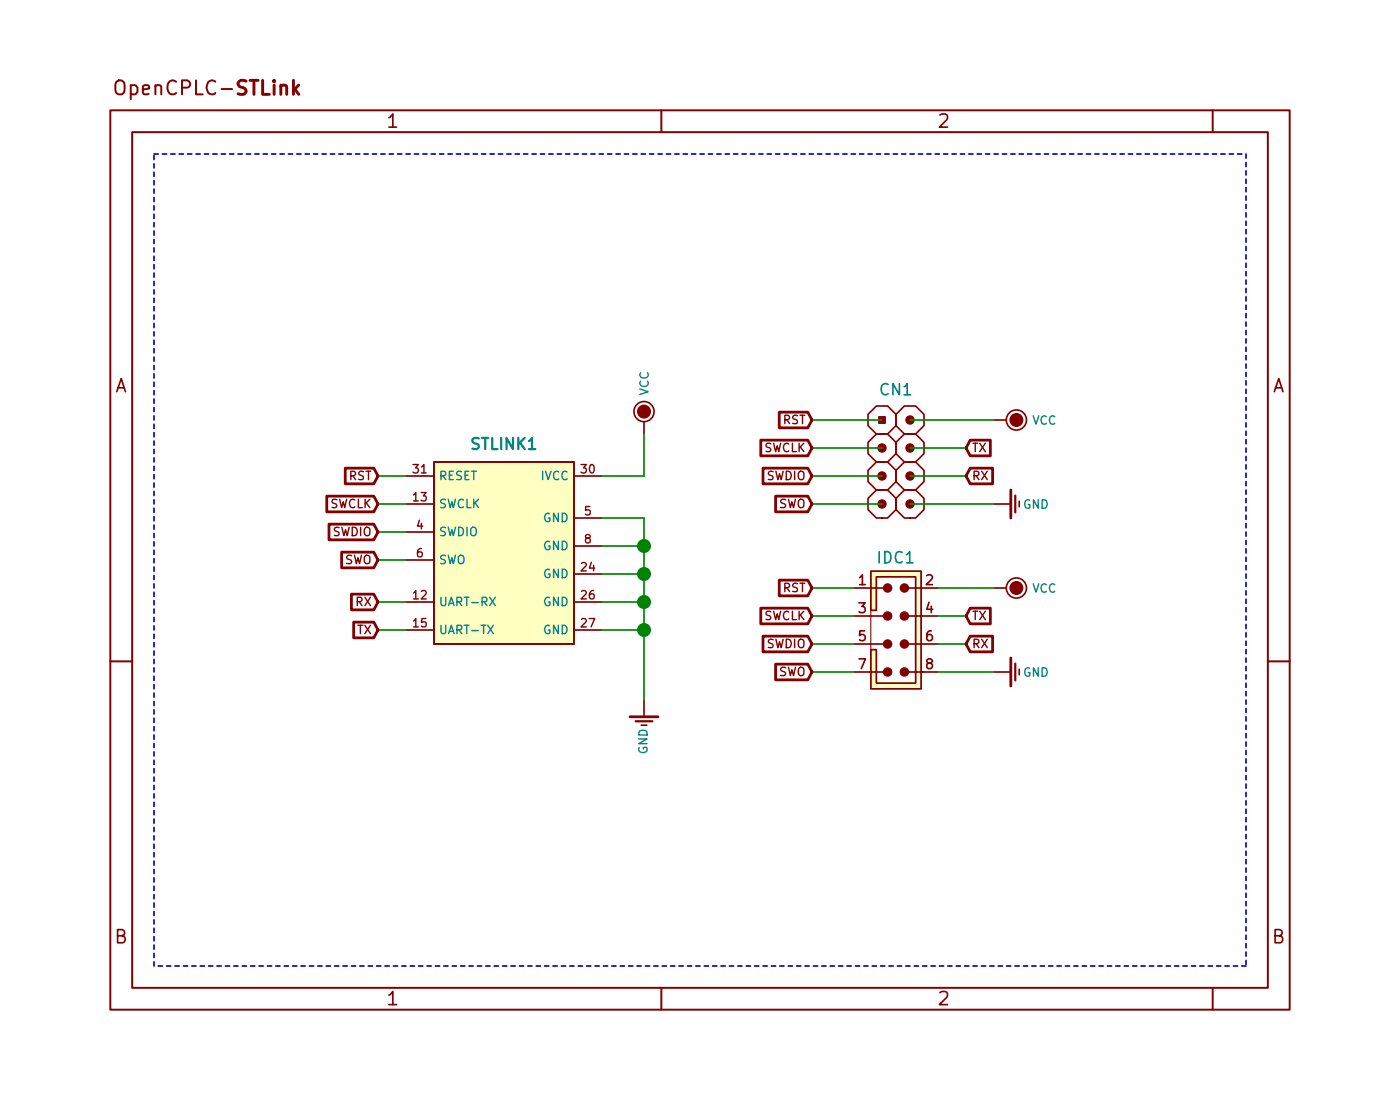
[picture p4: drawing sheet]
<svg xmlns="http://www.w3.org/2000/svg" width="127mm" height="102mm" viewBox="0 0 127 102" stroke-linecap="round" stroke-linejoin="round" font-family="sans-serif">
<!-- layer: Layer 1 -->
<path d="M10 10h107v81.6h-107zM12 12h103v77.6h-103zM60 10v2M110 10v2M10 60h2M115 60h2M60 89.6v2M110 89.6v2" fill="none" stroke="#840000" stroke-width=".18"/>
<path d="M35.3 10.7l.3-.4v1.2M35.3 11.5h.7M85.3 10.4a.49 .49 0 0 1 .6 0l.1 .2-.1 .2-.7 .7h.8M10.6 35.5l.4-1.2 .4 1.2M10.7 35.2h.6M115.6 35.5l.4-1.2 .4 1.2M115.7 35.2h.6M10.7 84.9l.5-.1a.28 .28 0 0 0 .1-.3 .28 .28 0 0 0-.2-.2h-.4v1.2h.4a.32 .32 0 0 0 .3-.3 .32 .32 0 0 0-.3-.3M35.3 90.3l.3-.4v1.2M35.3 91.1h.7M85.3 90a.49 .49 0 0 1 .6 0l.1 .2-.1 .2-.7 .7h.8M115.7 84.9l.5-.1a.28 .28 0 0 0 .1-.3 .28 .28 0 0 0-.2-.2h-.4v1.2h.4a.32 .32 0 0 0 .3-.3 .32 .32 0 0 0-.3-.3" fill="none" stroke="#840000" stroke-width=".15"/>
<path d="M79 51.8h4.6v10.7h-4.6v-3.6h.5v3.1h3.6v-9.7h-3.6v3.1h-.5z" fill="#ffffc2"/>
<path d="M79 51.8h4.6v10.7h-4.6v-3.6h.5v3.1h3.6v-9.7h-3.6v3.1h-.5z" fill="none" stroke="#ffffc2" stroke-width=".09"/>
<path d="M79 51.8h4.6v10.7h-4.6v-3.6h.5v3.1h3.6v-9.7h-3.6v3.1h-.5z" fill="none" stroke="#840000" stroke-width=".13"/>
<circle cx="80.5" cy="61" r=".36" fill="#840000"/>
<circle cx="80.5" cy="61" r=".36" fill="none" stroke="#840000" stroke-width=".15"/>
<circle cx="80.5" cy="58.4" r=".36" fill="#840000"/>
<circle cx="80.5" cy="58.4" r=".36" fill="none" stroke="#840000" stroke-width=".15"/>
<circle cx="80.5" cy="55.9" r=".36" fill="#840000"/>
<circle cx="80.5" cy="55.9" r=".36" fill="none" stroke="#840000" stroke-width=".15"/>
<circle cx="80.5" cy="53.3" r=".36" fill="#840000"/>
<circle cx="80.5" cy="53.3" r=".36" fill="none" stroke="#840000" stroke-width=".15"/>
<circle cx="82" cy="61" r=".36" fill="#840000"/>
<circle cx="82" cy="61" r=".36" fill="none" stroke="#840000" stroke-width=".15"/>
<circle cx="82" cy="58.4" r=".36" fill="#840000"/>
<circle cx="82" cy="58.4" r=".36" fill="none" stroke="#840000" stroke-width=".15"/>
<circle cx="82" cy="55.9" r=".36" fill="#840000"/>
<circle cx="82" cy="55.9" r=".36" fill="none" stroke="#840000" stroke-width=".15"/>
<circle cx="82" cy="53.3" r=".36" fill="#840000"/>
<g fill="none" stroke="#840000" stroke-width=".15">
<path d="M77.5 58.4h3M77.5 55.9h3M77.5 53.3h3M77.9 54.7h.6l-.3 .3h.1l.2 .2-.1 .3-.1 .1-.4-.1M77.9 59.8h.6l-.4 .9M78 52.4l.2-.3v.9M78 53h.5M78.4 57.2h-.4v.5l.1-.1h.3l.1 .1-.1 .3-.1 .1-.3-.1M82 58.4h3.1M82 55.9h3.1M82 53.3h3.1M84.1 52.2l.3-.1 .1 .1 .1 .2-.6 .6h.6"/>
<path d="M84.3 54.6l-.2 .7h.5M84.5 57.2l-.3 .1-.1 .1v.5l.1 .2 .3-.1 .1-.3-.1-.1h-.3l-.1 .1M84.5 55v.6M58.2 65.8h.5M58.4 63.5v1.5M77.5 61h3M82 61h3.1M84.2 60.1h-.1v-.3h.1h.3v.3l-.4 .1v.4l.1 .1h.2l.2-.2-.1-.3-.1-.1"/>
<circle cx="82" cy="53.3" r=".36"/>
</g>
<path d="M79 55.4v3.5" fill="none" stroke="#840000" stroke-width=".1"/>
<path d="M79 51.8h4.6v10.7h-4.6v-3.6h.5v3.1h3.6v-9.7h-3.6v3.1h-.5z" fill="none" stroke="#840000" stroke-width=".13"/>
<path d="M79.8 50v1.1M80.3 50a.54 .54 0 0 1 .5 .4 .54 .54 0 0 1-.2 .6l-.3 .1zM81.8 50.1a.4 .4 0 0 0-.4 0 .4 .4 0 0 0-.2 .5 .37 .37 0 0 0 .2 .4 .37 .37 0 0 0 .4 0M82.2 51.1h.6M82.2 50.3l.3-.3v1.1" fill="none" stroke="#008484" stroke-width=".15"/>
<path d="M57.2 65h2.5" fill="none" stroke="#840000" stroke-width=".25"/>
<path d="M57.7 65.4h1.5" fill="none" stroke="#840000" stroke-width=".2"/>
<path d="M57.9 67h.8l-.8 .5h.8M58 67.8a.36 .36 0 0 0 .3 .5 .36 .36 0 0 0 .4-.5h-.3v.1M58 66.3a.41 .41 0 0 1 .5 0 .41 .41 0 0 1 .2 .4h-.8z" fill="none" stroke="#008484" stroke-width=".13"/>
<circle cx="80" cy="45.7" r=".36" fill="#840000"/>
<circle cx="80" cy="45.7" r=".36" fill="none" stroke="#840000" stroke-width=".15"/>
<circle cx="80" cy="43.2" r=".36" fill="#840000"/>
<circle cx="80" cy="43.2" r=".36" fill="none" stroke="#840000" stroke-width=".15"/>
<circle cx="80" cy="40.6" r=".36" fill="#840000"/>
<circle cx="80" cy="40.6" r=".36" fill="none" stroke="#840000" stroke-width=".15"/>
<circle cx="82.6" cy="45.7" r=".36" fill="#840000"/>
<circle cx="82.6" cy="45.7" r=".36" fill="none" stroke="#840000" stroke-width=".15"/>
<circle cx="82.6" cy="43.2" r=".36" fill="#840000"/>
<circle cx="82.6" cy="43.2" r=".36" fill="none" stroke="#840000" stroke-width=".15"/>
<circle cx="82.5" cy="40.6" r=".36" fill="#840000"/>
<circle cx="82.5" cy="40.6" r=".36" fill="none" stroke="#840000" stroke-width=".15"/>
<circle cx="82.5" cy="38.1" r=".36" fill="#840000"/>
<g fill="none" stroke="#840000" stroke-width=".15">
<path d="M78.7 37.6l.8-.8h1l.8 .8v1l-.8 .8h-1l-.8-.8zM80 38.1h.1M81.3 37.6l.7-.8h1.1l.7 .8v1l-.7 .8h-1.1l-.7-.8zM82.5 38.1h.1M78.7 45.2l.8-.7h1l.8 .7v1l-.8 .8h-1l-.8-.8zM78.7 42.7l.8-.8h1l.8 .8v1l-.8 .8h-1l-.8-.8zM78.7 40.1l.8-.7h1l.8 .7v1l-.8 .8h-1l-.8-.8zM80 40.6h.1M80 43.2h.1M80 45.7h.1M81.3 45.2l.7-.7h1.1l.7 .7v1l-.7 .8h-1.1l-.7-.8zM81.3 42.7l.7-.8h1.1l.7 .8v1l-.7 .8h-1.1l-.7-.8z"/>
<path d="M81.3 40.1l.7-.7h1.1l.7 .7v1l-.7 .8h-1.1l-.7-.8zM82.5 40.6h.1M82.5 43.2h.1M82.5 45.7h.1M90.2 45.7h1.5M92.5 45.5v.5"/>
<circle cx="82.5" cy="38.1" r=".36"/>
</g>
<path d="M79.7 37.8h.6v.6h-.6z" fill="#840000" stroke="#840000" stroke-width=".1"/>
<path d="M80.6 34.9a.46 .46 0 0 0-.6 .1 .46 .46 0 0 0 0 .6v.1a.34 .34 0 0 0 .6 0M81.6 34.8v1l-.6-1v1M82 35.1l.3-.3v1M82 35.8h.6" fill="none" stroke="#008484" stroke-width=".15"/>
<path d="M91.7 44.5v2.5" fill="none" stroke="#840000" stroke-width=".25"/>
<path d="M92.1 45v1.5" fill="none" stroke="#840000" stroke-width=".2"/>
<path d="M93.4 45.4l-.1-.1a.39 .39 0 0 0-.3 .4 .39 .39 0 0 0 .3 .4l.1-.1v-.2h-.1M94.2 45.3v.8l-.4-.8v.8M94.5 45.3a.39 .39 0 0 1 .5 .4 .39 .39 0 0 1-.5 .4z" fill="none" stroke="#008484" stroke-width=".13"/>
<circle cx="58.4" cy="37.3" r=".56" fill="#840000"/>
<g fill="none" stroke="#840000" stroke-width=".15">
<path d="M58.4 38.3v1.1"/>
<circle cx="58.4" cy="37.3" r=".91"/>
<circle cx="58.4" cy="37.3" r=".56"/>
</g>
<path d="M58 35.3l.8 .2-.8 .3M58.1 34.6a.35 .35 0 0 0 .3 .5 .35 .35 0 0 0 .4-.5h-.1M58.1 33.8a.35 .35 0 0 0 .3 .5 .35 .35 0 0 0 .4-.4l-.1-.1" fill="none" stroke="#008484" stroke-width=".13"/>
<circle cx="92.2" cy="38.1" r=".56" fill="#840000"/>
<g fill="none" stroke="#840000" stroke-width=".15">
<path d="M90.2 38.1h1"/>
<circle cx="92.2" cy="38.1" r=".91"/>
<circle cx="92.2" cy="38.1" r=".56"/>
</g>
<path d="M93.7 37.7l.3 .8 .2-.8M94.9 37.8a.35 .35 0 0 0-.5 .3 .35 .35 0 0 0 .5 .4v-.1M95.7 37.8a.35 .35 0 0 0-.5 .3 .35 .35 0 0 0 .4 .4l.1-.1" fill="none" stroke="#008484" stroke-width=".13"/>
<circle cx="92.2" cy="53.3" r=".56" fill="#840000"/>
<g fill="none" stroke="#840000" stroke-width=".15">
<path d="M36.8 54.6h2.6M36.8 45.7h2.6M36.8 57.1h2.6M36.8 43.2h2.6M36.8 48.3h2.6M36.8 50.8h2.6M39.4 41.9h12.7v16.5h-12.7zM52.1 54.6h2.5M52.1 57.1h2.5M52.1 52.1h2.5M52.1 43.2h2.5M52.1 47h2.5"/>
<path d="M52.1 49.5h2.5M90.2 53.3h1M90.2 61h1.5M92.5 60.7v.5"/>
<circle cx="92.2" cy="53.3" r=".91"/>
<circle cx="92.2" cy="53.3" r=".56"/>
</g>
<g fill="none" stroke="#008484" stroke-width=".13">
<path d="M40 54.2v.6l.2 .1h.2v-.7M40 56.7v.6l.2 .2 .2-.1v-.7M40 43.2l.4-.1v-.3l-.4-.1v.8M40.2 43.2l.2 .3M40.4 45.3h-.3l-.1 .1v.2l.3 .1 .1 .2-.1 .2-.3-.1M40.4 47.9l-.3-.1-.1 .1v.2l.3 .2 .1 .1-.1 .2h-.3M40.4 50.4h-.3h-.1v.3l.3 .1 .1 .2-.1 .1h-.3M40.7 45.3l.1 .8 .2-.6 .1 .6 .2-.8M40.7 47.8l.1 .8 .2-.5 .1 .5 .2-.8M40.7 50.4l.1 .7 .2-.5 .1 .5 .2-.7M40.7 54.9l.2-.7 .3 .7M40.7 57.5l.2-.8 .3 .8"/>
<path d="M40.8 54.7h.3M40.8 57.3h.3M40.8 43.1h.2M41.1 42.7h-.3v.8h.3M41.5 54.6l.3-.1 .1-.2-.4-.1v.7M41.5 57.1h.3l.1-.3-.4-.1v.8M41.6 47.8a.38 .38 0 0 1 .4 .4 .38 .38 0 0 1-.4 .4zM41.6 50.5l.2-.1h.2a.44 .44 0 0 1-.1 .7l-.3-.1zM41.6 54.6l.3 .3M41.6 57.1l.3 .4M41.9 42.8l-.3-.1-.1 .1v.3a.29 .29 0 0 1 .3 .1 .29 .29 0 0 1 0 .3h-.4M42 45.4a.3 .3 0 0 0-.3 0 .3 .3 0 0 0-.1 .3l.1 .3h.3"/>
<path d="M42.1 54.2h.4M42.1 56.7h.4M42.2 43.1h.2M42.3 54.2v.7M42.3 56.7v.8M42.4 45.3v.8h.3M42.4 47.8v.8M42.5 42.7h-.3v.8h.3M42.7 47.9l.2-.1 .2 .1a.49 .49 0 0 1-.1 .7l-.3-.1zM42.8 42.7h.4M42.8 54.7h.6M42.8 57.2h.6"/>
<path d="M43 42.7v.8M43 45.3v.8M43.1 45.6l.3 .5M43.4 45.3l-.4 .4M43.6 56.7h.5M43.7 54.6l.4-.1v-.2l-.4-.1v.7M43.9 56.7v.8M43.9 54.6l.3 .3M44.2 56.7l.6 .8M44.4 54.2l.5 .7M44.8 56.7l-.6 .8M44.9 54.2l-.5 .7"/>
<path d="M49.2 42.7v.8M49.5 42.7l.2 .8 .3-.8M49.8 51.7a.35 .35 0 0 0-.4 .3 .35 .35 0 0 0 .4 .4l.1-.3h-.2M49.8 54.2a.35 .35 0 0 0-.4 .4 .35 .35 0 0 0 .4 .3l.1-.3h-.2M49.8 56.8a.35 .35 0 0 0-.4 .3 .35 .35 0 0 0 .4 .4l.1-.4h-.2M49.8 46.6a.35 .35 0 0 0-.4 .4 .35 .35 0 0 0 .4 .3l.1-.3h-.2M49.8 49.1a.35 .35 0 0 0-.4 .4 .35 .35 0 0 0 .4 .3l.1-.3h-.2M50.6 51.6v.8l-.4-.8v.8M50.6 54.2v.7l-.4-.7v.7M50.6 56.7v.8l-.4-.8v.8M50.6 46.6v.7l-.4-.7v.7M50.6 49.1v.8l-.4-.8v.8"/>
<path d="M50.7 42.8a.36 .36 0 0 0-.5 .3 .36 .36 0 0 0 .3 .4l.2-.1M51 51.6a.38 .38 0 0 1 .4 .4 .38 .38 0 0 1-.4 .4zM51 54.2a.38 .38 0 0 1 .4 .4 .38 .38 0 0 1-.4 .3zM51 56.7a.38 .38 0 0 1 .4 .4 .38 .38 0 0 1-.4 .4zM51 46.6a.38 .38 0 0 1 .4 .3 .38 .38 0 0 1-.4 .4zM51 49.1a.38 .38 0 0 1 .4 .4 .38 .38 0 0 1-.4 .4zM51.4 42.8a.36 .36 0 0 0-.5 .3 .36 .36 0 0 0 .4 .4l.1-.1M93.7 53l.3 .7 .2-.7M94.9 53a.35 .35 0 0 0-.5 .3 .35 .35 0 0 0 .5 .4v-.1M95.7 53a.35 .35 0 0 0-.5 .3 .35 .35 0 0 0 .4 .4l.1-.1M93.4 60.6h-.1a.39 .39 0 0 0-.3 .3 .39 .39 0 0 0 .3 .4h.1v-.3h-.1M94.2 60.6v.7l-.4-.7v.7"/>
<path d="M94.5 60.6a.39 .39 0 0 1 .5 .4 .39 .39 0 0 1-.5 .3z"/>
</g>
<path d="M39.4 41.9h12.7v16.5h-12.7z" fill="#ffffc2" stroke="#ffffc2" stroke-width=".09"/>
<g fill="none" stroke="#840000" stroke-width=".13">
<path d="M71.2 38.1l.4-.1v-.1v-.2h-.4v.7M71.4 38.1l.2 .3M72.3 37.7h-.2l-.2 .1 .1 .2 .3 .1v.3h-.4M72.6 37.7h.4M72.8 37.7v.7M30.6 45.3h-.3l-.2 .1v.2l.4 .1 .1 .2-.2 .2-.3-.1M30.8 47.9l-.3-.1-.2 .2 .1 .1a.31 .31 0 0 1 .3 .4l-.1 .1h-.3M30.8 45.3l.2 .8 .1-.6 .2 .6 .1-.8M31 47.8l.2 .8 .1-.5 .2 .5 .2-.8M31.8 43.2l.4-.1 .1-.1-.1-.2-.4-.1v.8M31.9 50.4h-.3l-.2 .1 .1 .2 .3 .1 .1 .1-.1 .2h-.4M32 47.8a.39 .39 0 0 1 .4 .4 .39 .39 0 0 1-.4 .4z"/>
<path d="M32 43.2l.3 .3M32.2 50.4l.1 .7 .2-.5 .1 .5 .2-.7M32.2 45.4a.35 .35 0 0 0-.5 .3 .35 .35 0 0 0 .5 .3M32.4 54.6l.4-.1v-.1v-.1l-.4-.1v.7M32.5 56.7h.4M32.5 45.3v.8h.4M32.6 54.6l.2 .3M32.7 56.7v.8M32.7 47.8v.8M33 42.8l-.3-.1-.2 .2 .1 .2 .3 .1v.3h-.4M33.1 47.9l.1-.1a.27 .27 0 0 1 .4 .3l-.1 .4-.1 .1h-.2a.54 .54 0 0 1-.1-.7zM33.1 50.5l.1-.1a.27 .27 0 0 1 .4 .2l-.1 .4-.1 .1h-.2a.54 .54 0 0 1-.1-.6z"/>
<path d="M33.1 56.7l.5 .8M33.1 54.2l.5 .7M33.1 45.3v.8M33.2 42.7h.4M33.2 45.6l.4 .5M33.4 42.7v.8M33.6 45.3l-.5 .4M33.6 56.7l-.5 .8M33.6 54.2l-.5 .7M37.5 42.1h.4l-.2 .3 .2 .2v.3h-.3l-.1-.1M37.5 53.8l.2-.2v.7M37.5 44.9l.2-.2v.7"/>
<path d="M37.5 56.3l.2-.2v.8M37.5 54.3h.4M37.5 45.4h.4M37.5 56.9h.4M38 47.2l-.1 .5h.5M38.2 44.7h.5l-.3 .3h.2v.4h-.3h-.1M38.2 42.4l.3-.3v.8M38.2 53.6h.3l.2 .2-.5 .5h.5M38.2 49.8h-.1a.47 .47 0 0 0-.1 .7l.3-.1v-.3h-.3l-.1 .1M38.2 47.5v.5M38.2 42.9h.5M38.6 56.1h-.3l-.1 .4h.4v.3h-.4"/>
<path d="M52.7 42.1h.5l-.3 .3 .3 .2-.1 .3h-.3l-.1-.1M52.8 51.1l.2-.1 .2 .3-.5 .5h.5M52.8 53.6h.2l.2 .2-.5 .5h.5M52.8 56.2l.2-.1 .2 .2-.5 .6h.5M53.3 48.8l-.2-.1a.22 .22 0 0 1 .2-.2 .22 .22 0 0 1 .2 .2v.1a.26 .26 0 0 0-.4 .1 .26 .26 0 0 0 .1 .3 .23 .23 0 0 0 .3-.1 .23 .23 0 0 0-.1-.3M53.4 56.1h.5l-.3 .8M53.5 45.9h-.4v.4h.4v.3l-.1 .1-.3-.1M53.5 42.2l.1-.1a.41 .41 0 0 1 .3 .4 .41 .41 0 0 1-.3 .4l-.1-.3zM53.6 51l-.1 .5h.4M53.8 53.6h-.1a.47 .47 0 0 0-.1 .7h.2l.1-.4h-.3l-.1 .1M53.8 51.3v.5M69.9 40.3l-.3-.1-.1 .1v.2l.4 .1v.2l-.1 .2-.3-.1"/>
<path d="M69.9 55.5l-.3-.1-.1 .1v.3l.4 .1v.2l-.1 .1h-.3M70.1 58h-.3l-.1 .1v.2a.31 .31 0 0 1 .4 .4l-.1 .1-.3-.1M70.1 42.8l-.3-.1-.1 .2v.2a.31 .31 0 0 1 .4 .3l-.1 .1h-.3M70.2 40.2l.2 .8 .1-.6 .1 .6 .2-.8M70.2 55.4l.2 .8 .1-.5 .1 .5 .2-.8M70.4 58l.2 .8 .1-.6 .2 .6 .1-.8M70.4 42.7l.2 .8 .1-.5 .2 .5 .1-.8M71.2 53.3h.4v-.1v-.2l-.4-.1v.8M71.3 45.3h-.3l-.2 .1 .1 .2 .3 .1 .1 .1-.1 .2h-.4M71.3 58a.39 .39 0 0 1 .5 .4 .39 .39 0 0 1-.5 .4zM71.3 42.7a.39 .39 0 0 1 .5 .4 .39 .39 0 0 1-.5 .4zM71.4 53.3l.2 .4"/>
<path d="M71.5 45.3l.2 .8 .1-.6 .2 .6 .2-.8M71.6 40.3a.35 .35 0 0 0-.5 .3 .35 .35 0 0 0 .4 .3h.1M71.6 55.5a.35 .35 0 0 0-.5 .3 .35 .35 0 0 0 .4 .4l.1-.1M71.9 40.2v.8h.3M71.9 55.4v.8h.3M72.1 42.7v.8M72.1 58v.8M72.3 53l-.2-.1-.2 .2 .1 .1 .3 .1v.3h-.4M72.5 58.1l.1-.1a.27 .27 0 0 1 .3 .2v.4l-.2 .2-.2-.1a.54 .54 0 0 1 0-.6zM72.5 42.8l.1-.1a.27 .27 0 0 1 .3 .3v.4l-.2 .1h-.2a.54 .54 0 0 1 0-.7zM72.5 45.4l.1-.1a.27 .27 0 0 1 .3 .2v.4l-.2 .2-.2-.1a.54 .54 0 0 1 0-.6zM72.5 40.2v.8"/>
<path d="M72.5 55.4v.8M72.6 52.9h.4M72.6 40.5l.3 .5M72.6 55.8l.3 .4M72.8 52.9v.8M72.9 40.2l-.4 .4M72.9 55.4l-.4 .5M88.3 40.2h.4M88.3 55.4h.4M88.4 43.2l.4-.1v-.3l-.4-.1v.8M88.4 58.4l.4-.1v-.2l-.4-.1v.8M88.5 40.2v.8"/>
<path d="M88.5 55.4v.8M88.5 43.2l.3 .3M88.5 58.4l.3 .4M88.9 40.2l.5 .8M88.9 55.4l.5 .8M89.1 42.7l.5 .8M89.1 58l.5 .8M89.4 40.2l-.5 .8M89.4 55.4l-.5 .8M89.6 42.7l-.5 .8M89.6 58l-.5 .8M71.3 60.6l-.3-.1-.2 .2 .1 .2 .3 .1 .1 .1-.1 .2h-.4"/>
<path d="M71.5 60.5l.2 .8 .1-.5 .2 .5 .2-.8M72.5 60.6l.1-.1a.27 .27 0 0 1 .3 .3v.4l-.2 .1h-.2a.54 .54 0 0 1 0-.7z"/>
</g>
<path d="M43.4 39.8l-.3-.1-.3 .2 .2 .3 .4 .1v.3a.4 .4 0 0 1-.6 .1M43.7 39.7h.6M44 39.7v1M44.7 39.7v1h.4M45.5 39.7v1M46.5 39.7v1l-.6-1v1M47 39.7v1M47.6 39.7l-.6 .6M47.2 40.2l.4 .5M48 40l.3-.3v1M48 40.7h.6" fill="none" stroke="#008484" stroke-width=".2"/>
<g fill="none" stroke="#840000" stroke-width=".25">
<path d="M69 39.9h4.3l.4 .7-.4 .8h-4.3zM70.7 37.4h2.6l.4 .7-.4 .7h-2.6zM88 39.9h1.8v1.5h-1.8l-.4-.8zM29.6 45h4.3l.4 .7-.4 .7h-4.3zM29.8 47.5h4.1l.4 .8-.4 .7h-4.1zM31 50.1h2.9l.4 .7-.4 .7h-2.9zM31.3 42.5h2.6l.4 .7-.4 .7h-2.6zM31.9 53.9h2l.4 .7-.4 .7h-2zM32.1 56.4h1.8l.4 .7-.4 .8h-1.8zM69 55.2h4.3l.4 .7-.4 .7h-4.3zM69.2 57.7h4.1l.4 .7-.4 .7h-4.1zM69.2 42.5h4.1l.4 .7-.4 .7h-4.1z"/>
<path d="M70.4 45h2.9l.4 .7-.4 .7h-2.9zM70.7 52.6h2.6l.4 .7-.4 .8h-2.6zM88 42.5h2v1.4h-2l-.4-.7zM88 55.2h1.8v1.4h-1.8l-.4-.7zM88 57.7h2v1.4h-2l-.4-.7zM91.7 59.7v2.5M70.4 60.2h2.9l.4 .8-.4 .7h-2.9z"/>
</g>
<path d="M92.1 60.2v1.5" fill="none" stroke="#840000" stroke-width=".2"/>
<path d="M14 14h99M113 14v73.6M14 87.6v-73.6M113 87.6h-99" fill="none" stroke="#0000c2" stroke-width=".15" stroke-dasharray=".4 .4"/>
<g fill="none" stroke="#008400" stroke-width=".15">
<path d="M58.4 39.4v3.8h-3.8M73.7 38.1h6.3M82.5 38.1h7.7M34.3 57.1h2.5M34.3 54.6h2.5M34.3 43.2h2.5M34.3 45.7h2.5M34.3 50.8h2.5M34.3 48.3h2.5M54.6 57.1h3.8M54.6 47h3.8v16.5M54.6 54.6h3.8"/>
<path d="M54.6 52.1h3.8M54.6 49.5h3.8M73.7 40.6h6.3M73.7 43.2h6.3M73.7 45.7h6.3M73.7 55.9h3.8M73.7 58.4h3.8M73.7 53.3h3.8M82.5 40.6h5.1M82.5 43.2h5.1M82.5 45.7h7.7M85.1 55.9h2.5"/>
<path d="M85.1 58.4h2.5M85.1 53.3h5.1M73.7 61h3.8M85.1 61h5.1"/>
</g>
<path d="M10.5 7.5a.45 .45 0 0 1 .8 0 1.07 1.07 0 0 1-.2 1 .46 .46 0 0 1-.6-.1zM11.9 7.8h.4l.2 .2-.1 .4a.39 .39 0 0 1-.5 .1M11.9 7.7v1.3M13 8.1l.5-.1v-.2l-.4-.1-.1 .2v.6h.5M14.1 7.8a.3 .3 0 0 1 .5 .1v.7M14.1 7.7v.9M16 7.4a.51 .51 0 0 0-.7 0 .51 .51 0 0 0-.1 .6 .46 .46 0 0 0 .2 .5 .46 .46 0 0 0 .6-.1M16.5 8h.5a.34 .34 0 0 0 .3-.4 .34 .34 0 0 0-.3-.3h-.5v1.3M17.8 7.3v1.3h.6M19.5 7.4a.52 .52 0 0 0-.6 0 .52 .52 0 0 0-.2 .6 .47 .47 0 0 0 .3 .5 .47 .47 0 0 0 .5-.1M20.1 8.1h1" fill="none" stroke="#840000" stroke-width=".18"/>
<path d="M22.3 7.4l-.5-.1-.1 .1a.29 .29 0 0 0-.1 .3 .29 .29 0 0 0 .2 .2l.5 .2a.28 .28 0 0 1 0 .3 .28 .28 0 0 1-.2 .2l-.5-.1M22.7 7.3h.7M23 7.3v1.3M23.8 7.3v1.3h.6M24.9 7.3l-.1 .1h.1v-.1v.1M24.9 7.7v.9M25.5 7.8a.3 .3 0 0 1 .5 .1v.7M25.5 7.7v.9M26.6 7.3v1.3M26.7 8.1l.4 .5M27.1 7.7l-.5 .5" fill="none" stroke="#840000" stroke-width=".26"/>
<circle cx="58.4" cy="49.5" r=".51" fill="#008400"/>
<circle cx="58.4" cy="49.5" r=".51" fill="none" stroke="#008400" stroke-width=".25"/>
<circle cx="58.4" cy="52.1" r=".51" fill="#008400"/>
<circle cx="58.4" cy="52.1" r=".51" fill="none" stroke="#008400" stroke-width=".25"/>
<circle cx="58.4" cy="57.1" r=".51" fill="#008400"/>
<circle cx="58.4" cy="57.1" r=".51" fill="none" stroke="#008400" stroke-width=".25"/>
<circle cx="58.4" cy="54.6" r=".51" fill="#008400"/>
<circle cx="58.4" cy="54.6" r=".51" fill="none" stroke="#008400" stroke-width=".25"/>
</svg>
